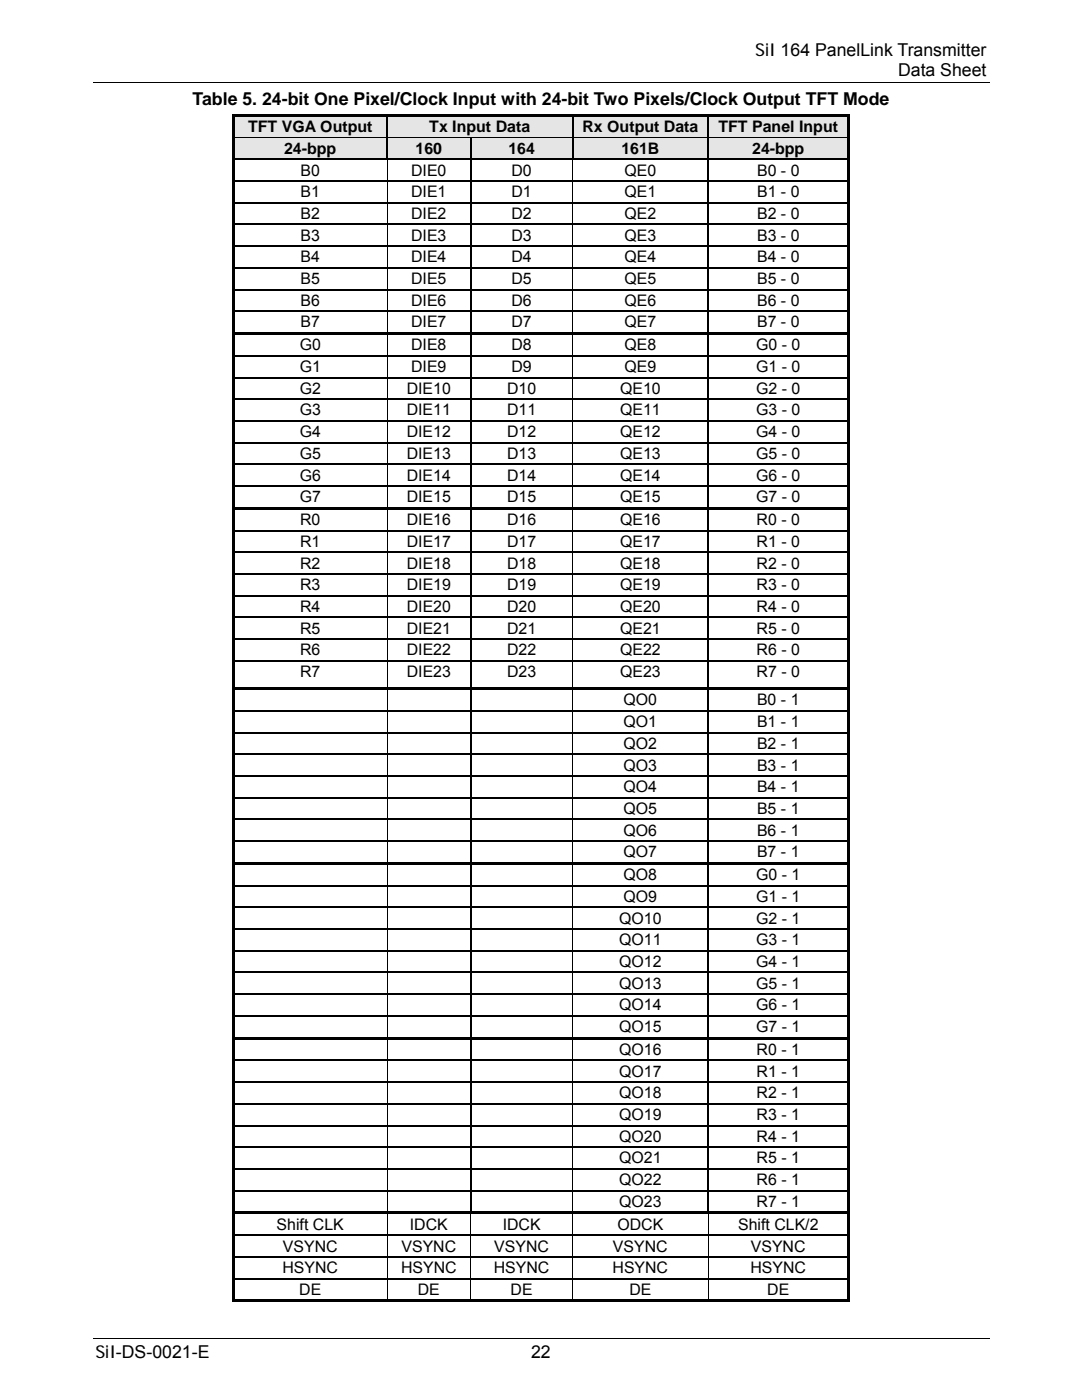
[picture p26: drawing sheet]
<svg xmlns="http://www.w3.org/2000/svg" width="216mm" height="279mm" viewBox="0 0 216 279" stroke-linecap="round" stroke-linejoin="round" font-family="sans-serif">
<defs><g id="words">
<g font-size="3.5">
<text x="150.7" y="11.2">SiI 164 PanelLink Transmitter</text>
<text x="179.2" y="15.2">Data Sheet</text>
<text x="38.4" y="20.9">Table 5. 24-bit One Pixel/Clock Input with 24-bit Two Pixels/Clock Output TFT Mode</text>
<text x="19" y="271">SiI-DS-0021-E</text>
<text x="106" y="271">22</text>
</g>
<g font-size="3.2">
<text x="49.5" y="26.4">TFT VGA Output</text>
<text x="85.7" y="26.4">Tx Input Data</text>
<text x="116.2" y="26.4">Rx Output Data</text>
<text x="143.4" y="26.4">TFT Panel Input</text>
<text x="56.7" y="30.7">24-bpp</text>
<text x="60" y="35">B0</text>
<text x="82" y="35">DIE0</text>
<text x="82.9" y="30.7">160</text>
<text x="101.5" y="30.7">164</text>
<text x="102.1" y="35">D0</text>
<text x="124" y="30.7">161B</text>
<text x="124.6" y="35">QE0</text>
<text x="150.1" y="30.7">24-bpp</text>
<text x="151.1" y="35">B0 - 0</text>
<text x="60" y="39.4">B1</text>
<text x="82" y="39.4">DIE1</text>
<text x="102.1" y="39.4">D1</text>
<text x="124.6" y="39.4">QE1</text>
<text x="151.1" y="39.4">B1 - 0</text>
<text x="60" y="43.7">B2</text>
<text x="82" y="43.7">DIE2</text>
<text x="102.1" y="43.7">D2</text>
<text x="124.6" y="43.7">QE2</text>
<text x="151.1" y="43.7">B2 - 0</text>
<text x="60" y="48">B3</text>
<text x="60" y="52.4">B4</text>
<text x="82" y="48">DIE3</text>
<text x="82" y="52.4">DIE4</text>
<text x="102.1" y="48">D3</text>
<text x="102.1" y="52.4">D4</text>
<text x="124.6" y="48">QE3</text>
<text x="124.6" y="52.4">QE4</text>
<text x="151.1" y="48">B3 - 0</text>
<text x="151.1" y="52.4">B4 - 0</text>
<text x="60" y="56.7">B5</text>
<text x="82" y="56.7">DIE5</text>
<text x="102.1" y="56.7">D5</text>
<text x="124.6" y="56.7">QE5</text>
<text x="151.1" y="56.7">B5 - 0</text>
<text x="60" y="61">B6</text>
<text x="60" y="65.3">B7</text>
<text x="82" y="61">DIE6</text>
<text x="82" y="65.3">DIE7</text>
<text x="102.1" y="61">D6</text>
<text x="102.1" y="65.3">D7</text>
<text x="124.6" y="61">QE6</text>
<text x="124.6" y="65.3">QE7</text>
<text x="151.1" y="61">B6 - 0</text>
<text x="151.1" y="65.3">B7 - 0</text>
<text x="59.8" y="69.9">G0</text>
<text x="82" y="69.9">DIE8</text>
<text x="102.1" y="69.9">D8</text>
<text x="124.6" y="69.9">QE8</text>
<text x="150.9" y="69.9">G0 - 0</text>
<text x="59.8" y="74.3">G1</text>
<text x="82" y="74.3">DIE9</text>
<text x="102.1" y="74.3">D9</text>
<text x="124.6" y="74.3">QE9</text>
<text x="150.9" y="74.3">G1 - 0</text>
<text x="59.8" y="78.6">G2</text>
<text x="59.8" y="82.9">G3</text>
<text x="81.2" y="78.6">DIE10</text>
<text x="81.2" y="82.9">DIE11</text>
<text x="101.2" y="78.6">D10</text>
<text x="101.2" y="82.9">D11</text>
<text x="123.7" y="78.6">QE10</text>
<text x="123.7" y="82.9">QE11</text>
<text x="150.9" y="78.6">G2 - 0</text>
<text x="150.9" y="82.9">G3 - 0</text>
<text x="59.8" y="87.2">G4</text>
<text x="81.2" y="87.2">DIE12</text>
<text x="101.2" y="87.2">D12</text>
<text x="123.7" y="87.2">QE12</text>
<text x="150.9" y="87.2">G4 - 0</text>
<text x="59.8" y="91.6">G5</text>
<text x="59.8" y="95.9">G6</text>
<text x="81.2" y="91.6">DIE13</text>
<text x="81.2" y="95.9">DIE14</text>
<text x="101.2" y="91.6">D13</text>
<text x="101.2" y="95.9">D14</text>
<text x="123.7" y="91.6">QE13</text>
<text x="123.7" y="95.9">QE14</text>
<text x="150.9" y="91.6">G5 - 0</text>
<text x="150.9" y="95.9">G6 - 0</text>
<text x="59.8" y="100.2">G7</text>
<text x="81.2" y="100.2">DIE15</text>
<text x="101.2" y="100.2">D15</text>
<text x="123.7" y="100.2">QE15</text>
<text x="150.9" y="100.2">G7 - 0</text>
<text x="59.9" y="104.8">R0</text>
<text x="81.2" y="104.8">DIE16</text>
<text x="101.2" y="104.8">D16</text>
<text x="123.7" y="104.8">QE16</text>
<text x="151" y="104.8">R0 - 0</text>
<text x="59.9" y="109.1">R1</text>
<text x="59.9" y="113.5">R2</text>
<text x="81.2" y="109.1">DIE17</text>
<text x="81.2" y="113.5">DIE18</text>
<text x="101.2" y="109.1">D17</text>
<text x="101.2" y="113.5">D18</text>
<text x="123.7" y="109.1">QE17</text>
<text x="123.7" y="113.5">QE18</text>
<text x="151" y="109.1">R1 - 0</text>
<text x="151" y="113.5">R2 - 0</text>
<text x="59.9" y="117.8">R3</text>
<text x="81.2" y="117.8">DIE19</text>
<text x="101.2" y="117.8">D19</text>
<text x="123.7" y="117.8">QE19</text>
<text x="151" y="117.8">R3 - 0</text>
<text x="59.9" y="122.1">R4</text>
<text x="81.2" y="122.1">DIE20</text>
<text x="101.2" y="122.1">D20</text>
<text x="123.7" y="122.1">QE20</text>
<text x="151" y="122.1">R4 - 0</text>
<text x="59.9" y="126.4">R5</text>
<text x="59.9" y="130.8">R6</text>
<text x="81.2" y="126.4">DIE21</text>
<text x="81.2" y="130.8">DIE22</text>
<text x="101.2" y="126.4">D21</text>
<text x="101.2" y="130.8">D22</text>
<text x="123.7" y="126.4">QE21</text>
<text x="123.7" y="130.8">QE22</text>
<text x="151" y="126.4">R5 - 0</text>
<text x="151" y="130.8">R6 - 0</text>
<text x="59.9" y="135.1">R7</text>
<text x="81.2" y="135.1">DIE23</text>
<text x="101.2" y="135.1">D23</text>
<text x="123.7" y="135.1">QE23</text>
<text x="151" y="135.1">R7 - 0</text>
<text x="124.4" y="140.8">QO0</text>
<text x="151.1" y="140.8">B0 - 1</text>
<text x="124.4" y="145.1">QO1</text>
<text x="124.4" y="149.5">QO2</text>
<text x="151.1" y="145.1">B1 - 1</text>
<text x="151.1" y="149.5">B2 - 1</text>
<text x="124.4" y="153.8">QO3</text>
<text x="151.1" y="153.8">B3 - 1</text>
<text x="124.4" y="158.1">QO4</text>
<text x="151.1" y="158.1">B4 - 1</text>
<text x="124.4" y="162.4">QO5</text>
<text x="124.4" y="166.8">QO6</text>
<text x="151.1" y="162.4">B5 - 1</text>
<text x="151.1" y="166.8">B6 - 1</text>
<text x="124.4" y="171.1">QO7</text>
<text x="151.1" y="171.1">B7 - 1</text>
<text x="124.4" y="175.7">QO8</text>
<text x="150.9" y="175.7">G0 - 1</text>
<text x="123.6" y="184.3">QO10</text>
<text x="124.4" y="180">QO9</text>
<text x="150.9" y="180">G1 - 1</text>
<text x="150.9" y="184.3">G2 - 1</text>
<text x="123.6" y="188.7">QO11</text>
<text x="150.9" y="188.7">G3 - 1</text>
<text x="123.6" y="193">QO12</text>
<text x="123.6" y="197.3">QO13</text>
<text x="150.9" y="193">G4 - 1</text>
<text x="150.9" y="197.3">G5 - 1</text>
<text x="123.6" y="201.7">QO14</text>
<text x="150.9" y="201.7">G6 - 1</text>
<text x="123.6" y="206">QO15</text>
<text x="150.9" y="206">G7 - 1</text>
<text x="123.6" y="210.5">QO16</text>
<text x="123.6" y="214.9">QO17</text>
<text x="151" y="210.5">R0 - 1</text>
<text x="151" y="214.9">R1 - 1</text>
<text x="123.6" y="219.2">QO18</text>
<text x="151" y="219.2">R2 - 1</text>
<text x="123.6" y="223.5">QO19</text>
<text x="123.6" y="227.9">QO20</text>
<text x="151" y="223.5">R3 - 1</text>
<text x="151" y="227.9">R4 - 1</text>
<text x="123.6" y="232.2">QO21</text>
<text x="151" y="232.2">R5 - 1</text>
<text x="123.6" y="236.5">QO22</text>
<text x="151" y="236.5">R6 - 1</text>
<text x="55.2" y="245.4">Shift CLK</text>
<text x="81.8" y="245.4">IDCK</text>
<text x="100.3" y="245.4">IDCK</text>
<text x="123.2" y="245.4">ODCK</text>
<text x="123.6" y="240.9">QO23</text>
<text x="147.3" y="245.4">Shift CLK/2</text>
<text x="151" y="240.9">R7 - 1</text>
<text x="56.5" y="249.8">VSYNC</text>
<text x="80.1" y="249.8">VSYNC</text>
<text x="98.6" y="249.8">VSYNC</text>
<text x="122.3" y="249.8">VSYNC</text>
<text x="149.8" y="249.8">VSYNC</text>
<text x="56.4" y="254.1">HSYNC</text>
<text x="80" y="254.1">HSYNC</text>
<text x="98.5" y="254.1">HSYNC</text>
<text x="122.2" y="254.1">HSYNC</text>
<text x="149.7" y="254.1">HSYNC</text>
<text x="59.7" y="258.4">DE</text>
<text x="83.4" y="258.4">DE</text>
<text x="101.9" y="258.4">DE</text>
<text x="125.6" y="258.4">DE</text>
<text x="153.1" y="258.4">DE</text>
</g>
</g></defs>
<path d="M18.5 16.4h178.9M18.5 267h178.9" fill="none" stroke="#000" stroke-width=".2"/>
<g fill="#e5e5e5">
<path d="M47.2 23.3h29.4v4h-29.4z"/>
<path d="M46.8 23.3h30.3v4h-30.3z"/>
<path d="M77.9 23.3h35.7v4h-35.7z"/>
<path d="M77.4 23.3h36.7v4h-36.7z"/>
<path d="M114.9 23.3h25.8v4h-25.8z"/>
<path d="M114.4 23.3h26.8v4h-26.8z"/>
<path d="M141.9 23.3h26.8v4h-26.8z"/>
<path d="M141.4 23.3h27.6v4h-27.6z"/>
</g>
<path d="M46.3 22.8h.5v.5h-.5zM46.3 22.8h123.3v.5h-123.3zM46.3 23.3h.5v4h-.5zM169 22.8h.6v.5h-.6zM169 23.3h.6v4h-.6z" fill="#000"/>
<path d="M77.2 23.3v4M114.3 23.3v4M141.3 23.3v4" fill="none" stroke="#000" stroke-width=".25"/>
<g fill="#e5e5e5">
<path d="M47.2 27.6h29.4v4h-29.4z"/>
<path d="M46.8 27.6h30.3v4.1h-30.3z"/>
<path d="M77.9 27.6h15.4v4h-15.4z"/>
<path d="M77.4 27.6h16.4v4.1h-16.4z"/>
<path d="M94.6 27.6h19v4h-19z"/>
<path d="M94.1 27.6h20v4.1h-20z"/>
<path d="M114.9 27.6h25.8v4h-25.8z"/>
<path d="M114.4 27.6h26.8v4.1h-26.8z"/>
<path d="M141.9 27.6h26.8v4h-26.8z"/>
<path d="M141.4 27.6h27.6v4.1h-27.6z"/>
</g>
<g fill="#000">
<path d="M46.3 27.3h.5v.3h-.5zM46.3 27.6h.5v4.1h-.5zM46.3 31.7h.5v.2h-.5zM46.3 31.9h.5v4.1h-.5zM46.3 36h.5v.3h-.5zM77.1 27.3h.3v.3h-.3zM77.2 31.9h.1zM77.2 36.3h.1zM93.8 27.3h.3v.3h-.3zM93.8 31.7h.3v.2h-.3zM93.8 36h.3v.3h-.3zM114.1 27.3h.3v.3h-.3z"/>
<path d="M114.2 31.9h.1zM114.2 36.3h.1zM141.2 27.3h.2v.3h-.2zM141.2 31.7h.2v.2h-.2zM141.2 36h.2v.3h-.2zM169 27.3h.6v.3h-.6zM169 27.6h.6v4.1h-.6zM169 31.7h.6v.2h-.6zM169 31.9h.6v4.1h-.6zM169 36h.6v.3h-.6zM46.3 36.3h.5v4h-.5zM46.3 40.3h.5v.3h-.5z"/>
<path d="M46.3 40.6h.5v4.1h-.5zM46.3 44.7h.5v.2h-.5zM46.3 44.9h.5v4.1h-.5zM46.3 49h.5v.3h-.5zM46.3 49.3h.5v4h-.5zM46.3 53.3h.5v.3h-.5zM46.3 53.6h.5v4.1h-.5zM46.3 57.7h.5v.2h-.5zM77.2 40.6h.1zM77.2 44.9h.1zM77.2 49.3h.1zM77.2 53.6h.1z"/>
<path d="M77.2 57.9h.1zM93.8 40.3h.3v.3h-.3zM93.8 44.7h.3v.2h-.3zM93.8 49h.3v.3h-.3zM93.8 53.3h.3v.3h-.3zM93.8 57.7h.3v.2h-.3zM114.2 40.6h.1zM114.2 44.9h.1zM114.2 49.3h.1zM114.2 53.6h.1zM114.2 57.9h.1zM141.2 40.3h.2v.3h-.2z"/>
<path d="M141.2 44.7h.2v.2h-.2zM141.2 49h.2v.3h-.2zM141.2 53.3h.2v.3h-.2zM141.2 57.7h.2v.2h-.2zM169 36.3h.6v4h-.6zM169 40.3h.6v.3h-.6zM169 40.6h.6v4.1h-.6zM169 44.7h.6v.2h-.6zM169 44.9h.6v4.1h-.6zM169 49h.6v.3h-.6zM169 49.3h.6v4h-.6zM169 53.3h.6v.3h-.6z"/>
<path d="M169 53.6h.6v4.1h-.6zM169 57.7h.6v.2h-.6zM46.3 57.9h.5v4.1h-.5zM46.3 62h.5v.3h-.5zM46.3 62.3h.5v4h-.5zM46.3 66.3h123.3v.5h-123.3zM46.3 66.8h.5v4.1h-.5zM46.3 70.9h.5v.3h-.5zM46.3 71.2h.5v4h-.5zM46.3 75.2h.5v.3h-.5zM46.3 75.5h.5v4h-.5zM46.3 79.5h.5v.3h-.5z"/>
<path d="M77.2 62.2l.1 .1zM77.2 71.1l.1 .1zM77.2 75.5h.1zM77.2 79.8h.1zM93.8 62h.3v.3h-.3zM93.8 70.9h.3v.3h-.3zM93.8 75.2h.3v.3h-.3zM93.8 79.5h.3v.3h-.3zM114.2 62.2l.1 .1zM114.2 71.1l.1 .1zM114.2 75.5h.1zM114.2 79.8h.1z"/>
<path d="M141.2 62h.2v.3h-.2zM141.2 70.9h.2v.3h-.2zM141.2 75.2h.2v.3h-.2zM141.2 79.5h.2v.3h-.2zM169 57.9h.6v4.1h-.6zM169 62h.6v.3h-.6zM169 62.3h.6v4h-.6zM169 66.8h.6v4.1h-.6zM169 70.9h.6v.3h-.6zM169 71.2h.6v4h-.6zM169 75.2h.6v.3h-.6zM169 75.5h.6v4h-.6z"/>
<path d="M169 79.5h.6v.3h-.6zM46.3 79.8h.5v4.1h-.5zM46.3 83.9h.5v.3h-.5zM46.3 84.2h.5v4h-.5zM46.3 88.2h.5v.3h-.5zM46.3 88.5h.5v4h-.5zM46.3 92.5h.5v.3h-.5zM46.3 92.8h.5v4.1h-.5zM46.3 96.9h.5v.2h-.5zM77.2 84.1l.1 .1zM77.2 88.5h.1zM77.2 92.8h.1z"/>
<path d="M77.2 97.1h.1zM93.8 83.9h.3v.3h-.3zM93.8 88.2h.3v.3h-.3zM93.8 92.5h.3v.3h-.3zM93.8 96.9h.3v.2h-.3zM114.2 84.1l.1 .1zM114.2 88.5h.1zM114.2 92.8h.1zM114.2 97.1h.1zM141.2 83.9h.2v.3h-.2zM141.2 88.2h.2v.3h-.2zM141.2 92.5h.2v.3h-.2z"/>
<path d="M141.2 96.9h.2v.2h-.2zM169 79.8h.6v4.1h-.6zM169 83.9h.6v.3h-.6zM169 84.2h.6v4h-.6zM169 88.2h.6v.3h-.6zM169 88.5h.6v4h-.6zM169 92.5h.6v.3h-.6zM169 92.8h.6v4.1h-.6zM169 96.9h.6v.2h-.6zM46.3 97.1h.5v4.1h-.5zM46.3 101.2h123.3v.5h-123.3zM46.3 101.7h.5v4.1h-.5z"/>
<path d="M46.3 105.8h.5v.2h-.5zM46.3 106h.5v4.1h-.5zM46.3 110.1h.5v.3h-.5zM46.3 110.4h.5v4h-.5zM46.3 114.4h.5v.3h-.5zM46.3 114.7h.5v4.1h-.5zM46.3 118.8h.5v.2h-.5zM77.2 106h.1zM77.2 110.4h.1zM77.2 114.7h.1zM77.2 119h.1zM93.8 105.8h.3v.2h-.3z"/>
<path d="M93.8 110.1h.3v.3h-.3zM93.8 114.4h.3v.3h-.3zM93.8 118.8h.3v.2h-.3zM114.2 106h.1zM114.2 110.4h.1zM114.2 114.7h.1zM114.2 119h.1zM141.2 105.8h.2v.2h-.2zM141.2 110.1h.2v.3h-.2zM141.2 114.4h.2v.3h-.2zM141.2 118.8h.2v.2h-.2zM169 97.1h.6v4.1h-.6z"/>
<path d="M169 101.7h.6v4.1h-.6zM169 105.8h.6v.2h-.6zM169 106h.6v4.1h-.6zM169 110.1h.6v.3h-.6zM169 110.4h.6v4h-.6zM169 114.4h.6v.3h-.6zM169 114.7h.6v4.1h-.6zM169 118.8h.6v.2h-.6zM46.3 119h.5v4.1h-.5zM46.3 123.1h.5v.3h-.5zM46.3 123.4h.5v4h-.5zM46.3 127.4h.5v.3h-.5z"/>
<path d="M46.3 127.7h.5v4h-.5zM46.3 131.7h.5v.3h-.5zM46.3 132h.5v5.2h-.5zM46.3 137.2h123.3v.5h-123.3zM77.2 123.3l.1 .1zM77.2 127.7h.1zM77.2 132h.1zM93.8 123.1h.3v.3h-.3zM93.8 127.4h.3v.3h-.3zM93.8 131.7h.3v.3h-.3zM114.2 123.3l.1 .1zM114.2 127.7h.1z"/>
<path d="M114.2 132h.1zM141.2 123.1h.2v.3h-.2zM141.2 127.4h.2v.3h-.2zM141.2 131.7h.2v.3h-.2zM169 119h.6v4.1h-.6zM169 123.1h.6v.3h-.6zM169 123.4h.6v4h-.6zM169 127.4h.6v.3h-.6zM169 127.7h.6v4h-.6zM169 131.7h.6v.3h-.6zM169 132h.6v5.2h-.6zM46.3 137.7h.5v4.1h-.5z"/>
<path d="M46.3 141.8h.5v.2h-.5zM46.3 142h.5v4.1h-.5zM46.3 146.1h.5v.3h-.5zM46.3 146.4h.5v4h-.5zM46.3 150.4h.5v.3h-.5zM46.3 150.7h.5v4h-.5zM46.3 154.7h.5v.3h-.5zM46.3 155h.5v4.1h-.5zM46.3 159.1h.5v.2h-.5zM77.2 142h.1zM77.2 146.3l.1 .1zM77.2 150.7h.1z"/>
<path d="M77.2 155h.1zM77.2 159.3h.1zM93.8 141.8h.3v.2h-.3zM93.8 146.1h.3v.3h-.3zM93.8 150.4h.3v.3h-.3zM93.8 154.7h.3v.3h-.3zM93.8 159.1h.3v.2h-.3zM114.2 142h.1zM114.2 146.3l.1 .1zM114.2 150.7h.1zM114.2 155h.1zM114.2 159.3h.1z"/>
<path d="M141.2 141.8h.2v.2h-.2zM141.2 146.1h.2v.3h-.2zM141.2 150.4h.2v.3h-.2zM141.2 154.7h.2v.3h-.2zM141.2 159.1h.2v.2h-.2zM169 137.7h.6v4.1h-.6zM169 141.8h.6v.2h-.6zM169 142h.6v4.1h-.6zM169 146.1h.6v.3h-.6zM169 146.4h.6v4h-.6zM169 150.4h.6v.3h-.6zM169 150.7h.6v4h-.6z"/>
<path d="M169 154.7h.6v.3h-.6zM169 155h.6v4.1h-.6zM169 159.1h.6v.2h-.6zM46.3 159.3h.5v4.1h-.5zM46.3 163.4h.5v.3h-.5zM46.3 163.7h.5v4h-.5zM46.3 167.7h.5v.3h-.5zM46.3 168h.5v4h-.5zM46.3 172h123.3v.6h-123.3zM46.3 172.6h.5v4h-.5zM46.3 176.6h.5v.3h-.5zM77.2 163.7h.1z"/>
<path d="M77.2 168h.1zM77.2 176.9h.1zM93.8 163.4h.3v.3h-.3zM93.8 167.7h.3v.3h-.3zM93.8 176.6h.3v.3h-.3zM114.2 163.7h.1zM114.2 168h.1zM114.2 176.9h.1zM141.2 163.4h.2v.3h-.2zM141.2 167.7h.2v.3h-.2zM141.2 176.6h.2v.3h-.2zM169 159.3h.6v4.1h-.6z"/>
<path d="M169 163.4h.6v.3h-.6zM169 163.7h.6v4h-.6zM169 167.7h.6v.3h-.6zM169 168h.6v4h-.6zM169 172.6h.6v4h-.6zM169 176.6h.6v.3h-.6zM46.3 176.9h.5v4.1h-.5zM46.3 181h.5v.3h-.5zM46.3 181.3h.5v4h-.5zM46.3 185.3h.5v.3h-.5zM46.3 185.6h.5v4h-.5zM46.3 189.6h.5v.3h-.5z"/>
<path d="M46.3 189.9h.5v4.1h-.5zM46.3 194h.5v.2h-.5zM46.3 194.2h.5v4.1h-.5zM46.3 198.3h.5v.3h-.5zM77.2 181.2l.1 .1zM77.2 185.5l.1 .1zM77.2 189.9h.1zM77.2 194.2h.1zM77.2 198.5l.1 .1zM93.8 181h.3v.3h-.3zM93.8 185.3h.3v.3h-.3zM93.8 189.6h.3v.3h-.3z"/>
<path d="M93.8 194h.3v.2h-.3zM93.8 198.3h.3v.3h-.3zM114.2 181.2l.1 .1zM114.2 185.5l.1 .1zM114.2 189.9h.1zM114.2 194.2h.1zM114.2 198.5l.1 .1zM141.2 181h.2v.3h-.2zM141.2 185.3h.2v.3h-.2zM141.2 189.6h.2v.3h-.2zM141.2 194h.2v.2h-.2zM141.2 198.3h.2v.3h-.2z"/>
<path d="M169 176.9h.6v4.1h-.6zM169 181h.6v.3h-.6zM169 181.3h.6v4h-.6zM169 185.3h.6v.3h-.6zM169 185.6h.6v4h-.6zM169 189.6h.6v.3h-.6zM169 189.9h.6v4.1h-.6zM169 194h.6v.2h-.6zM169 194.2h.6v4.1h-.6zM169 198.3h.6v.3h-.6zM46.3 198.6h.5v4h-.5zM46.3 202.6h.5v.3h-.5z"/>
<path d="M46.3 202.9h.5v4h-.5zM46.3 206.9h123.3v.6h-123.3zM46.3 207.5h.5v4h-.5zM46.3 211.5h.5v.3h-.5zM46.3 211.8h.5v4.1h-.5zM46.3 215.9h.5v.2h-.5zM77.2 202.9h.1zM77.2 211.8h.1zM77.2 216.1h.1zM93.8 202.6h.3v.3h-.3zM93.8 211.5h.3v.3h-.3zM93.8 215.9h.3v.2h-.3z"/>
<path d="M114.2 202.9h.1zM114.2 211.8h.1zM114.2 216.1h.1zM141.2 202.6h.2v.3h-.2zM141.2 211.5h.2v.3h-.2zM141.2 215.9h.2v.2h-.2zM169 198.6h.6v4h-.6zM169 202.6h.6v.3h-.6zM169 202.9h.6v4h-.6zM169 207.5h.6v4h-.6zM169 211.5h.6v.3h-.6zM169 211.8h.6v4.1h-.6z"/>
<path d="M169 215.9h.6v.2h-.6zM46.3 216.1h.5v4.1h-.5zM46.3 220.2h.5v.3h-.5zM46.3 220.5h.5v4h-.5zM46.3 224.5h.5v.3h-.5zM46.3 224.8h.5v4h-.5zM46.3 228.8h.5v.3h-.5zM46.3 229.1h.5v4.1h-.5zM46.3 233.2h.5v.2h-.5zM46.3 233.4h.5v4.1h-.5zM46.3 237.5h.5v.3h-.5zM77.2 220.4l.1 .1z"/>
<path d="M77.2 224.8h.1zM77.2 229.1h.1zM77.2 233.4h.1zM77.2 237.7l.1 .1zM93.8 220.2h.3v.3h-.3zM93.8 224.5h.3v.3h-.3zM93.8 228.8h.3v.3h-.3zM93.8 233.2h.3v.2h-.3zM93.8 237.5h.3v.3h-.3zM114.2 220.4l.1 .1zM114.2 224.8h.1zM114.2 229.1h.1z"/>
<path d="M114.2 233.4h.1zM114.2 237.7l.1 .1zM141.2 220.2h.2v.3h-.2zM141.2 224.5h.2v.3h-.2zM141.2 228.8h.2v.3h-.2zM141.2 233.2h.2v.2h-.2zM141.2 237.5h.2v.3h-.2zM169 216.1h.6v4.1h-.6zM169 220.2h.6v.3h-.6zM169 220.5h.6v4h-.6zM169 224.5h.6v.3h-.6zM169 224.8h.6v4h-.6z"/>
<path d="M169 228.8h.6v.3h-.6zM169 229.1h.6v4.1h-.6zM169 233.2h.6v.2h-.6zM169 233.4h.6v4.1h-.6zM169 237.5h.6v.3h-.6zM46.3 237.8h.5v4h-.5zM46.3 241.8h48v.5h-48zM46.3 242.3h.5v4.1h-.5zM46.3 246.4h.5v.3h-.5zM46.3 246.7h.5v4h-.5zM46.3 250.7h.5v.3h-.5zM46.3 251h.5v4h-.5z"/>
<path d="M46.3 255h.5v.3h-.5zM46.3 255.3h.5v4.6h-.5zM46.3 259.4h30.9v.5h-30.9zM77.2 246.7h.1zM77.2 251h.1zM77.2 255.3h.1zM77.2 259.4h16.7v.5h-16.7zM93.9 246.7h.1zM93.9 251h.1zM93.9 255.3h.1zM93.9 259.4h20.3v.5h-20.3zM94.1 241.8h47.6v.5h-47.6z"/>
<path d="M114.2 246.7h.1zM114.2 251h.1zM114.2 255.3h.1zM114.2 259.4h27v.5h-27zM141.2 246.7h.2zM141.2 251h.2zM141.2 255.3h.2zM141.2 259.4h27.8v.5h-27.8zM141.4 241.8h28.2v.5h-28.2zM169 237.8h.6v4h-.6zM169 242.3h.6v4.1h-.6zM169 246.4h.6v.3h-.6z"/>
<path d="M169 246.7h.6v4h-.6zM169 250.7h.6v.3h-.6zM169 251h.6v4h-.6zM169 255h.6v.3h-.6zM169 255.3h.6v4.6h-.6zM169 259.4h.6v.5h-.6z"/>
</g>
<g fill="none" stroke="#000" stroke-width=".25">
<path d="M46.8 27.5h30.3M46.8 31.8h47M46.8 36.1h47M77.2 27.6v4.1M77.4 27.5h16.4M93.9 27.6v4.1M93.9 31.9v4.1M93.9 36.3v4M94.1 27.5h20M94.1 31.8h47.1M94.1 36.1h47.1M114.3 27.6v4.1"/>
<path d="M114.4 27.5h26.8M141.3 27.6v4.1M141.3 31.9v4.1M141.3 36.3v4M141.4 27.5h27.6M141.4 31.8h27.6M141.4 36.1h27.6M46.8 40.5h47M46.8 44.8h47M46.8 49.1h47M46.8 53.4h47M46.8 57.8h47"/>
<path d="M93.9 40.6v4.1M93.9 44.9v4.1M93.9 49.3v4M93.9 53.6v4.1M93.9 57.9v4.1M94.1 40.5h47.1M94.1 44.8h47.1M94.1 49.1h47.1M94.1 53.4h47.1M94.1 57.8h47.1M141.3 40.6v4.1M141.3 44.9v4.1"/>
<path d="M141.3 49.3v4M141.3 53.6v4.1M141.3 57.9v4.1M141.4 40.5h27.6M141.4 44.8h27.6M141.4 49.1h27.6M141.4 53.4h27.6M141.4 57.8h27.6M46.8 62.1h47M46.8 71h47M46.8 75.4h47M46.8 79.7h47"/>
<path d="M93.9 62.3v4M93.9 66.8v4.1M93.9 71.2v4M93.9 75.5v4M93.9 79.8v4.1M94.1 62.1h47.1M94.1 71h47.1M94.1 75.4h47.1M94.1 79.7h47.1M141.3 62.3v4M141.3 66.8v4.1M141.3 71.2v4"/>
<path d="M141.3 75.5v4M141.3 79.8v4.1M141.4 62.1h27.6M141.4 71h27.6M141.4 75.4h27.6M141.4 79.7h27.6M46.8 84h47M46.8 88.3h47M46.8 92.7h47M46.8 97h47M93.9 84.2v4M93.9 88.5v4"/>
<path d="M93.9 92.8v4.1M93.9 97.1v4.1M94.1 84h47.1M94.1 88.3h47.1M94.1 92.7h47.1M94.1 97h47.1M141.3 84.2v4M141.3 88.5v4M141.3 92.8v4.1M141.3 97.1v4.1M141.4 84h27.6M141.4 88.3h27.6"/>
<path d="M141.4 92.7h27.6M141.4 97h27.6M46.8 105.9h47M46.8 110.2h47M46.8 114.6h47M46.8 118.9h47M93.9 101.7v4.1M93.9 106v4.1M93.9 110.4v4M93.9 114.7v4.1M93.9 119v4.1M94.1 105.9h47.1"/>
<path d="M94.1 110.2h47.1M94.1 114.6h47.1M94.1 118.9h47.1M141.3 101.7v4.1M141.3 106v4.1M141.3 110.4v4M141.3 114.7v4.1M141.3 119v4.1M141.4 105.9h27.6M141.4 110.2h27.6M141.4 114.6h27.6M141.4 118.9h27.6"/>
<path d="M46.8 123.2h47M46.8 127.6h47M46.8 131.9h47M93.9 123.4v4M93.9 127.7v4M93.9 132v5.2M93.9 137.7v4.1M94.1 123.2h47.1M94.1 127.6h47.1M94.1 131.9h47.1M141.3 123.4v4M141.3 127.7v4"/>
<path d="M141.3 132v5.2M141.3 137.7v4.1M141.4 123.2h27.6M141.4 127.6h27.6M141.4 131.9h27.6M46.8 141.9h47M46.8 146.2h47M46.8 150.5h47M46.8 154.9h47M46.8 159.2h47M93.9 142v4.1M93.9 146.4v4"/>
<path d="M93.9 150.7v4M93.9 155v4.1M93.9 159.3v4.1M94.1 141.9h47.1M94.1 146.2h47.1M94.1 150.5h47.1M94.1 154.9h47.1M94.1 159.2h47.1M141.3 142v4.1M141.3 146.4v4M141.3 150.7v4M141.3 155v4.1"/>
<path d="M141.3 159.3v4.1M141.4 141.9h27.6M141.4 146.2h27.6M141.4 150.5h27.6M141.4 154.9h27.6M141.4 159.2h27.6M46.8 163.5h47M46.8 167.9h47M46.8 176.8h47M93.9 163.7v4M93.9 168v4M93.9 172.6v4"/>
<path d="M93.9 176.9v4.1M94.1 163.5h47.1M94.1 167.9h47.1M94.1 176.8h47.1M141.3 163.7v4M141.3 168v4M141.3 172.6v4M141.3 176.9v4.1M141.4 163.5h27.6M141.4 167.9h27.6M141.4 176.8h27.6M46.8 181.1h47"/>
<path d="M46.8 185.4h47M46.8 189.8h47M46.8 194.1h47M46.8 198.4h47M93.9 181.3v4M93.9 185.6v4M93.9 189.9v4.1M93.9 194.2v4.1M93.9 198.6v4M94.1 181.1h47.1M94.1 185.4h47.1M94.1 189.8h47.1"/>
<path d="M94.1 194.1h47.1M94.1 198.4h47.1M141.3 181.3v4M141.3 185.6v4M141.3 189.9v4.1M141.3 194.2v4.1M141.3 198.6v4M141.4 181.1h27.6M141.4 185.4h27.6M141.4 189.8h27.6M141.4 194.1h27.6M141.4 198.4h27.6"/>
<path d="M46.8 202.7h47M46.8 211.6h47M46.8 216h47M93.9 202.9v4M93.9 207.5v4M93.9 211.8v4.1M93.9 216.1v4.1M94.1 202.7h47.1M94.1 211.6h47.1M94.1 216h47.1M141.3 202.9v4M141.3 207.5v4"/>
<path d="M141.3 211.8v4.1M141.3 216.1v4.1M141.4 202.7h27.6M141.4 211.6h27.6M141.4 216h27.6M46.8 220.3h47M46.8 224.6h47M46.8 229h47M46.8 233.3h47M46.8 237.6h47M93.9 220.5v4M93.9 224.8v4"/>
<path d="M93.9 229.1v4.1M93.9 233.4v4.1M93.9 237.8v4M94.1 220.3h47.1M94.1 224.6h47.1M94.1 229h47.1M94.1 233.3h47.1M94.1 237.6h47.1M141.3 220.5v4M141.3 224.8v4M141.3 229.1v4.1M141.3 233.4v4.1"/>
<path d="M141.3 237.8v4M141.4 220.3h27.6M141.4 224.6h27.6M141.4 229h27.6M141.4 233.3h27.6M141.4 237.6h27.6M46.8 246.5h122.2M46.8 250.8h122.2M46.8 255.2h122.2"/>
</g>
<path d="M46.8 27.6h30.3M77.4 27.6h16.4M94.1 27.6h20M114.4 27.6h26.8M141.4 27.6h27.6" fill="none" stroke="#e5e5e5" stroke-width=".2"/>
<g fill="none" stroke="#000" stroke-width=".2">
<path d="M77.2 31.9v4.1M77.2 36.3v4M114.3 31.9v4.1M114.3 36.3v4M77.2 40.6v4.1M77.2 44.9v4.1M77.2 49.3v4M77.2 53.6v4.1M77.2 57.9v4.1M114.3 40.6v4.1M114.3 44.9v4.1M114.3 49.3v4"/>
<path d="M114.3 53.6v4.1M114.3 57.9v4.1M77.2 62.3v4M77.2 66.8v4.1M77.2 71.2v4M77.2 75.5v4M77.2 79.8v4.1M114.3 62.3v4M114.3 66.8v4.1M114.3 71.2v4M114.3 75.5v4M114.3 79.8v4.1"/>
<path d="M77.2 84.2v4M77.2 88.5v4M77.2 92.8v4.1M77.2 97.1v4.1M114.3 84.2v4M114.3 88.5v4M114.3 92.8v4.1M114.3 97.1v4.1M77.2 101.7v4.1M77.2 106v4.1M77.2 110.4v4M77.2 114.7v4.1"/>
<path d="M77.2 119v4.1M114.3 101.7v4.1M114.3 106v4.1M114.3 110.4v4M114.3 114.7v4.1M114.3 119v4.1M77.2 123.4v4M77.2 127.7v4M77.2 132v5.2M77.2 137.7v4.1M114.3 123.4v4M114.3 127.7v4"/>
<path d="M114.3 132v5.2M114.3 137.7v4.1M77.2 142v4.1M77.2 146.4v4M77.2 150.7v4M77.2 155v4.1M77.2 159.3v4.1M114.3 142v4.1M114.3 146.4v4M114.3 150.7v4M114.3 155v4.1M114.3 159.3v4.1"/>
<path d="M77.2 163.7v4M77.2 168v4M77.2 172.6v4M77.2 176.9v4.1M114.3 163.7v4M114.3 168v4M114.3 172.6v4M114.3 176.9v4.1M77.2 181.3v4M77.2 185.6v4M77.2 189.9v4.1M77.2 194.2v4.1"/>
<path d="M77.2 198.6v4M114.3 181.3v4M114.3 185.6v4M114.3 189.9v4.1M114.3 194.2v4.1M114.3 198.6v4M77.2 202.9v4M77.2 207.5v4M77.2 211.8v4.1M77.2 216.1v4.1M114.3 202.9v4M114.3 207.5v4"/>
<path d="M114.3 211.8v4.1M114.3 216.1v4.1M77.2 220.5v4M77.2 224.8v4M77.2 229.1v4.1M77.2 233.4v4.1M77.2 237.8v4M114.3 220.5v4M114.3 224.8v4M114.3 229.1v4.1M114.3 233.4v4.1M114.3 237.8v4"/>
<path d="M77.2 242.3v4.1M77.2 246.7v4M77.2 251v4M77.2 255.3v4.1M93.9 242.3v4.1M93.9 246.7v4M93.9 251v4M93.9 255.3v4.1M114.3 242.3v4.1M114.3 246.7v4M114.3 251v4M114.3 255.3v4.1"/>
<path d="M141.3 242.3v4.1M141.3 246.7v4M141.3 251v4M141.3 255.3v4.1"/>
</g>
<use href="#words"/>
</svg>
